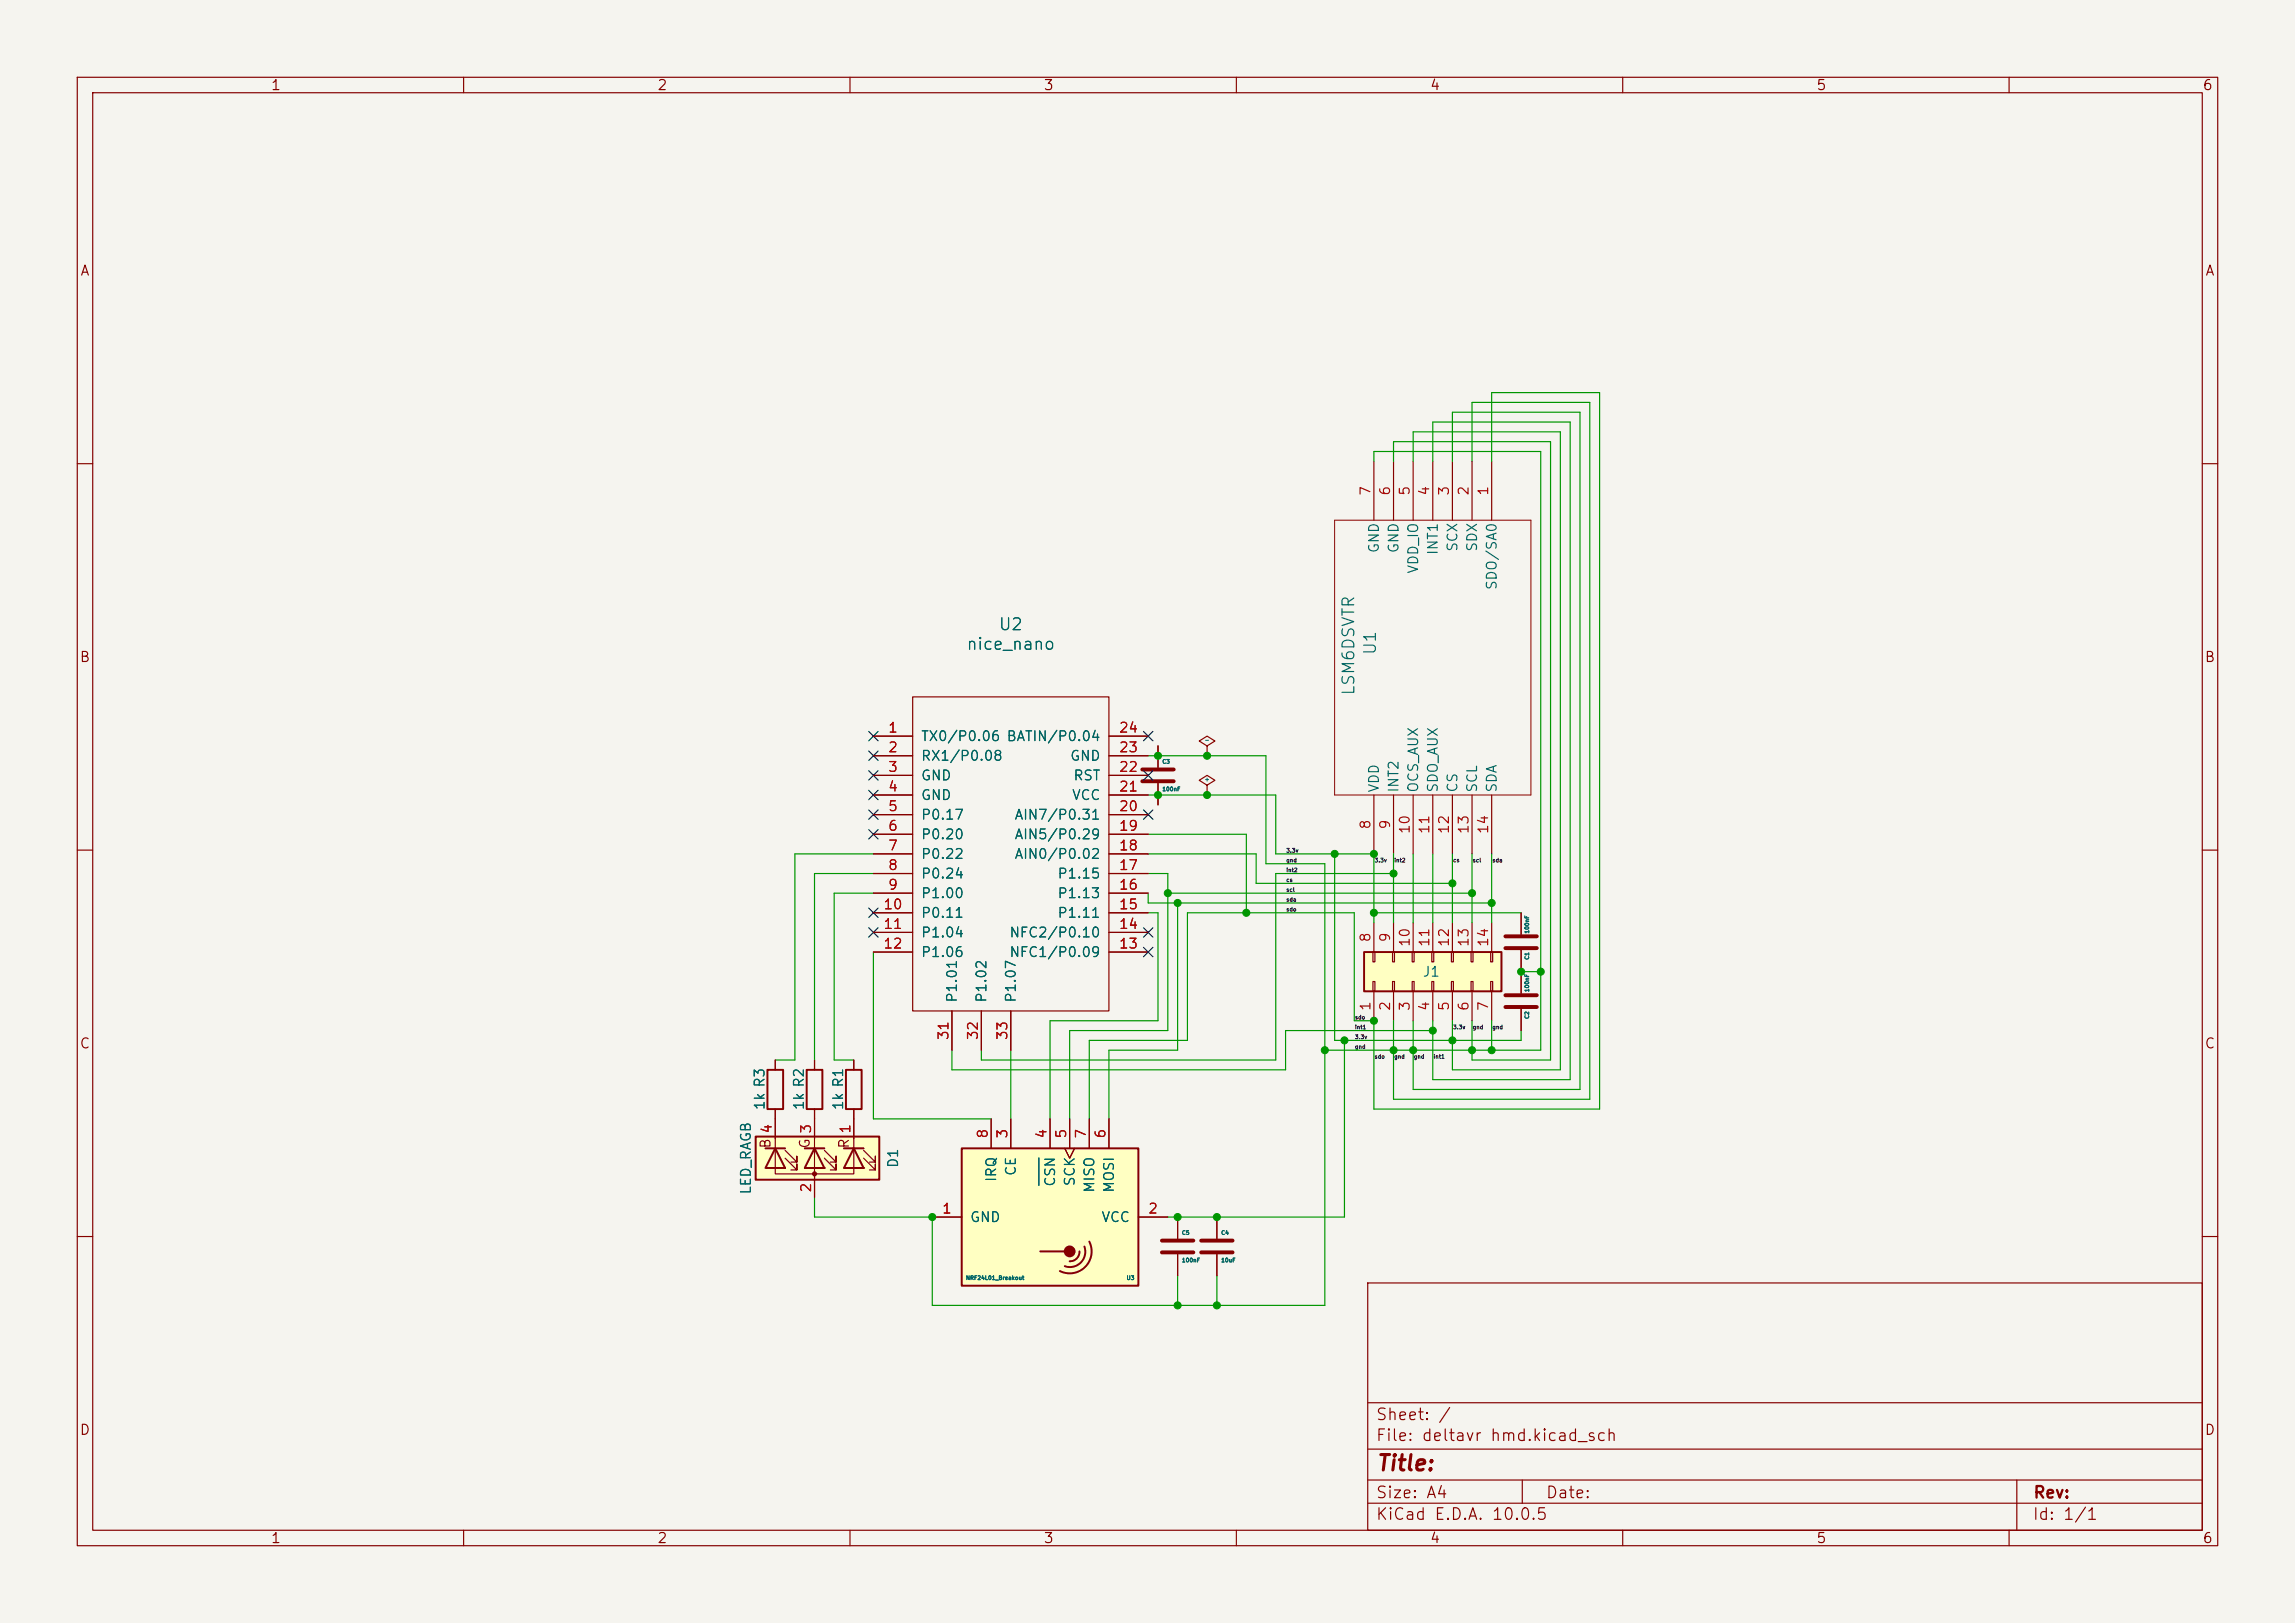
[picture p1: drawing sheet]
<svg xmlns="http://www.w3.org/2000/svg" width="297mm" height="210mm" viewBox="0 0 297 210" stroke-linecap="round" stroke-linejoin="round" font-family="sans-serif">
<defs><g id="words">
<text font-size="2" fill="#840000" x="178" y="190.8">Title:</text>
<g font-size="1.5" fill="#006464">
<text x="129.1" y="81.9">U2</text>
<text x="125" y="84.5">nice_nano</text>
<text x="178.4" y="84.9" transform="rotate(-90 178.4 84.9)">U1</text>
<text x="175.7" y="90.1" transform="rotate(-90 175.7 90.1)">LSM6DSVTR</text>
</g>
<g font-size="1.5" fill="#840000">
<text x="178" y="184.1">Sheet: /</text>
<text x="178" y="186.8">File: deltavr hmd.kicad_sch</text>
<text x="178" y="197">KiCad E.D.A. 10.0.5</text>
<text x="178" y="194.2">Size: A4</text>
<text x="200" y="194.2">Date:</text>
<text x="263" y="197">Id: 1/1</text>
<text x="263" y="194.2">Rev:</text>
</g>
<g font-size="1.3" fill="#840000">
<text x="35" y="12">1</text>
<text x="85" y="12">2</text>
<text x="135" y="12">3</text>
<text x="185" y="12">4</text>
<text x="235" y="12">5</text>
<text x="285" y="12">6</text>
<text x="10.3" y="36">A</text>
<text x="285.3" y="36">A</text>
<text x="10.2" y="86">B</text>
<text x="285.2" y="86">B</text>
<text x="10.2" y="136">C</text>
<text x="285.2" y="136">C</text>
<text x="100" y="148.7" transform="rotate(-90 100 148.7)">B</text>
<text x="105.1" y="148.7" transform="rotate(-90 105.1 148.7)">G</text>
<text x="110.2" y="148.7" transform="rotate(-90 110.2 148.7)">R</text>
<text x="10.2" y="186">D</text>
<text x="285.2" y="186">D</text>
<text x="35" y="200">1</text>
<text x="85" y="200">2</text>
<text x="135" y="200">3</text>
<text x="185" y="200">4</text>
<text x="235" y="200">5</text>
<text x="285" y="200">6</text>
</g>
<g font-size="1.3" fill="#a90000">
<text x="177.7" y="64.2" transform="rotate(-90 177.7 64.2)">7</text>
<text x="180.2" y="64.2" transform="rotate(-90 180.2 64.2)">6</text>
<text x="182.7" y="64.2" transform="rotate(-90 182.7 64.2)">5</text>
<text x="185.3" y="64.2" transform="rotate(-90 185.3 64.2)">4</text>
<text x="187.8" y="64.2" transform="rotate(-90 187.8 64.2)">3</text>
<text x="190.4" y="64.2" transform="rotate(-90 190.4 64.2)">2</text>
<text x="192.9" y="64.2" transform="rotate(-90 192.9 64.2)">1</text>
<text x="114.8" y="95.1">1</text>
<text x="144.7" y="95.1">24</text>
<text x="114.8" y="97.7">2</text>
<text x="114.8" y="100.2">3</text>
<text x="144.7" y="100.2">22</text>
<text x="144.7" y="97.7">23</text>
<text x="114.8" y="102.7">4</text>
<text x="114.8" y="105.3">5</text>
<text x="114.8" y="107.8">6</text>
<text x="144.7" y="107.8">19</text>
<text x="144.7" y="105.3">20</text>
<text x="144.7" y="102.7">21</text>
<text x="177.7" y="107.4" transform="rotate(-90 177.7 107.4)">8</text>
<text x="180.2" y="107.4" transform="rotate(-90 180.2 107.4)">9</text>
<text x="114.8" y="110.4">7</text>
<text x="114.8" y="112.9">8</text>
<text x="144.7" y="112.9">17</text>
<text x="144.7" y="110.4">18</text>
<text x="182.7" y="108" transform="rotate(-90 182.7 108)">10</text>
<text x="185.3" y="108" transform="rotate(-90 185.3 108)">11</text>
<text x="187.8" y="108" transform="rotate(-90 187.8 108)">12</text>
<text x="190.4" y="108" transform="rotate(-90 190.4 108)">13</text>
<text x="192.9" y="108" transform="rotate(-90 192.9 108)">14</text>
<text x="114.2" y="118">10</text>
<text x="114.8" y="115.4">9</text>
<text x="144.7" y="118">15</text>
<text x="144.7" y="115.4">16</text>
<text x="114.2" y="120.5">11</text>
<text x="114.2" y="123.1">12</text>
<text x="144.7" y="123.1">13</text>
<text x="144.7" y="120.5">14</text>
<text x="177.7" y="122" transform="rotate(-90 177.7 122)">8</text>
<text x="180.2" y="122" transform="rotate(-90 180.2 122)">9</text>
<text x="182.7" y="122.6" transform="rotate(-90 182.7 122.6)">10</text>
<text x="185.3" y="122.6" transform="rotate(-90 185.3 122.6)">11</text>
<text x="187.8" y="122.6" transform="rotate(-90 187.8 122.6)">12</text>
<text x="190.4" y="122.6" transform="rotate(-90 190.4 122.6)">13</text>
<text x="192.9" y="122.6" transform="rotate(-90 192.9 122.6)">14</text>
<text x="177.7" y="130.9" transform="rotate(-90 177.7 130.9)">1</text>
<text x="180.2" y="130.9" transform="rotate(-90 180.2 130.9)">2</text>
<text x="182.7" y="130.9" transform="rotate(-90 182.7 130.9)">3</text>
<text x="185.3" y="130.9" transform="rotate(-90 185.3 130.9)">4</text>
<text x="187.8" y="130.9" transform="rotate(-90 187.8 130.9)">5</text>
<text x="190.4" y="130.9" transform="rotate(-90 190.4 130.9)">6</text>
<text x="192.9" y="130.9" transform="rotate(-90 192.9 130.9)">7</text>
<text x="123.1" y="134.7" transform="rotate(-90 123.1 134.7)">31</text>
<text x="126.9" y="134.7" transform="rotate(-90 126.9 134.7)">32</text>
<text x="130.7" y="134.7" transform="rotate(-90 130.7 134.7)">33</text>
<text x="100.2" y="146.8" transform="rotate(-90 100.2 146.8)">4</text>
<text x="105.3" y="146.8" transform="rotate(-90 105.3 146.8)">3</text>
<text x="110.4" y="146.8" transform="rotate(-90 110.4 146.8)">1</text>
<text x="128.1" y="147.4" transform="rotate(-90 128.1 147.4)">8</text>
<text x="130.7" y="147.4" transform="rotate(-90 130.7 147.4)">3</text>
<text x="135.8" y="147.4" transform="rotate(-90 135.8 147.4)">4</text>
<text x="138.3" y="147.4" transform="rotate(-90 138.3 147.4)">5</text>
<text x="140.8" y="147.4" transform="rotate(-90 140.8 147.4)">7</text>
<text x="143.4" y="147.4" transform="rotate(-90 143.4 147.4)">6</text>
<text x="105.3" y="154.4" transform="rotate(-90 105.3 154.4)">2</text>
<text x="121.8" y="157.3">1</text>
<text x="148.5" y="157.3">2</text>
</g>
<g font-size="1.3" fill="#006464">
<text x="178.8" y="71.7" transform="rotate(-90 178.8 71.7)">GND</text>
<text x="181.3" y="71.7" transform="rotate(-90 181.3 71.7)">GND</text>
<text x="186.4" y="71.9" transform="rotate(-90 186.4 71.9)">INT1</text>
<text x="188.9" y="71.5" transform="rotate(-90 188.9 71.5)">SCX</text>
<text x="191.5" y="71.5" transform="rotate(-90 191.5 71.5)">SDX</text>
<text x="183.8" y="74.3" transform="rotate(-90 183.8 74.3)">VDD_IO</text>
<text x="194" y="76.4" transform="rotate(-90 194 76.4)">SDO/SA0</text>
<text x="119.1" y="96.2">TX0/P0.06 BATIN/P0.04</text>
<text x="119.1" y="98.8">RX1/P0.08</text>
<text x="119.1" y="101.3">GND</text>
<text x="138.4" y="98.8">GND</text>
<text x="138.8" y="101.3">RST</text>
<text x="119.1" y="103.8">GND</text>
<text x="119.1" y="106.4">P0.17</text>
<text x="131.2" y="106.4">AIN7/P0.31</text>
<text x="138.6" y="103.8">VCC</text>
<text x="178.8" y="102.6" transform="rotate(-90 178.8 102.6)">VDD</text>
<text x="181.3" y="102.6" transform="rotate(-90 181.3 102.6)">INT2</text>
<text x="183.8" y="102.6" transform="rotate(-90 183.8 102.6)">OCS_AUX</text>
<text x="186.4" y="102.6" transform="rotate(-90 186.4 102.6)">SDO_AUX</text>
<text x="188.9" y="102.6" transform="rotate(-90 188.9 102.6)">CS</text>
<text x="191.5" y="102.6" transform="rotate(-90 191.5 102.6)">SCL</text>
<text x="194" y="102.6" transform="rotate(-90 194 102.6)">SDA</text>
<text x="119.1" y="108.9">P0.20</text>
<text x="119.1" y="111.5">P0.22</text>
<text x="119.1" y="114">P0.24</text>
<text x="131.2" y="111.5">AIN0/P0.02</text>
<text x="131.2" y="108.9">AIN5/P0.29</text>
<text x="136.8" y="114">P1.15</text>
<text x="119.1" y="116.5">P1.00</text>
<text x="119.1" y="119.1">P0.11</text>
<text x="136.8" y="119.1">P1.11</text>
<text x="136.8" y="116.5">P1.13</text>
<text x="119.1" y="121.6">P1.04</text>
<text x="119.1" y="124.2">P1.06</text>
<text x="130.5" y="124.2">NFC1/P0.09</text>
<text x="130.5" y="121.6">NFC2/P0.10</text>
<text x="124.2" y="129.8" transform="rotate(-90 124.2 129.8)">P1.01</text>
<text x="128" y="129.8" transform="rotate(-90 128 129.8)">P1.02</text>
<text x="131.8" y="129.8" transform="rotate(-90 131.8 129.8)">P1.07</text>
<text x="184" y="126.7">J1</text>
<text x="99.3" y="143.7" transform="rotate(-90 99.3 143.7)">1k R3</text>
<text x="104.3" y="143.7" transform="rotate(-90 104.3 143.7)">1k R2</text>
<text x="109.4" y="143.7" transform="rotate(-90 109.4 143.7)">1k R1</text>
<text x="97.5" y="154.6" transform="rotate(-90 97.5 154.6)">LED_RAGB</text>
<text x="116.5" y="151.2" transform="rotate(-90 116.5 151.2)">D1</text>
<text x="129.2" y="153" transform="rotate(-90 129.2 153)">IRQ</text>
<text x="131.8" y="152.3" transform="rotate(-90 131.8 152.3)">CE</text>
<text x="136.9" y="153.6" transform="rotate(-90 136.9 153.6)">CSN</text>
<text x="139.4" y="153.6" transform="rotate(-90 139.4 153.6)">SCK</text>
<text x="141.9" y="154.4" transform="rotate(-90 141.9 154.4)">MISO</text>
<text x="144.5" y="154.4" transform="rotate(-90 144.5 154.4)">MOSI</text>
<text x="125.4" y="158.4">GND</text>
<text x="142.4" y="158.4">VCC</text>
</g>
<g font-size=".5" fill="#006464">
<text x="150.4" y="98.9">C3</text>
<text x="155.8" y="96.1">-</text>
<text x="155.8" y="101.2">+</text>
<text x="150.4" y="102.5">100nF</text>
<text x="198" y="124.2" transform="rotate(-90 198 124.2)">C1</text>
<text x="198" y="120.9" transform="rotate(-90 198 120.9)">100nF</text>
<text x="198" y="131.9" transform="rotate(-90 198 131.9)">C2</text>
<text x="198" y="128.4" transform="rotate(-90 198 128.4)">100nF</text>
<text x="152.9" y="159.9">C5</text>
<text x="158" y="159.9">C4</text>
<text x="125" y="165.7">NRF24L01_Breakout</text>
<text x="145.7" y="165.7">U3</text>
<text x="152.9" y="163.5">100nF</text>
<text x="158" y="163.5">10uF</text>
</g>
<g font-size=".5" fill="#0f0f0f">
<text x="166.4" y="110.4">3.3v</text>
<text x="166.4" y="113">int2</text>
<text x="166.4" y="111.7">gnd</text>
<text x="177.8" y="111.7">3.3v</text>
<text x="180.4" y="111.7">int2</text>
<text x="188" y="111.7">cs</text>
<text x="190.5" y="111.7">scl</text>
<text x="193.1" y="111.7">sda</text>
<text x="166.4" y="115.5">scl</text>
<text x="166.4" y="118.1">sdo</text>
<text x="166.4" y="116.8">sda</text>
<text x="166.4" y="114.2">cs</text>
<text x="175.3" y="134.6">3.3v</text>
<text x="175.3" y="132">sdo</text>
<text x="175.3" y="135.8">gnd</text>
<text x="175.3" y="133.3">int1</text>
<text x="177.8" y="137.1">sdo</text>
<text x="180.4" y="137.1">gnd</text>
<text x="182.9" y="137.1">gnd</text>
<text x="185.5" y="137.1">int1</text>
<text x="188" y="133.3">3.3v</text>
<text x="190.5" y="133.3">gnd</text>
<text x="193.1" y="133.3">gnd</text>
</g>
</g></defs>
<path d="M0 0h297v210h-297z" fill="#f5f4ef" stroke="#f5f4ef" stroke-width=".13"/>
<g fill="none" stroke="#840000" stroke-width=".15">
<path d="M10 10h277v190h-277zM12 12h273v186h-273zM60 10v2M110 10v2M160 10v2M210 10v2M260 10v2M10 60h2M285 60h2M10 110h2M285 110h2M10 160h2"/>
<path d="M177 166h108v32h-108zM285 160h2M60 198v2M110 198v2M160 198v2M177 194.5h108M177 191.5h108M177 187.5h108M177 181.5h108M197 191.5v3M210 198v2M260 198v2"/>
<path d="M261 191.5v6.5"/>
</g>
<path d="M124.5 148.6h22.8v17.8h-22.8z" fill="#ffffc2"/>
<path d="M124.5 148.6h22.8v17.8h-22.8zM134.6 161.9h3.2M139.7 161.9a1.23 1.23 0 0 1-1.3 1.3M140.3 161.3a1.99 1.99 0 0 1-.4 2.1 1.99 1.99 0 0 1-2.1 .4M141 160.7a2.84 2.84 0 0 1-.6 3.2 2.84 2.84 0 0 1-3.2 .6" fill="none" stroke="#840000" stroke-width=".25"/>
<circle cx="138.4" cy="161.9" r=".63" fill="#840000" stroke="#840000" stroke-width=".25"/>
<path d="M120.6 157.5h3.9M128.3 144.8v3.8M130.8 144.8v3.8M135.9 144.8v3.8M137.8 148.6l.6 1.3 .7-1.3M138.4 144.8v3.8M141 144.8v3.8M143.5 144.8v3.8M147.3 157.5h3.8" fill="none" stroke="#840000" stroke-width=".15"/>
<path d="M134.4 149.8v3.6" fill="none" stroke="#006464" stroke-width=".15"/>
<path d="M97.8 147.1h16v5.6h-16z" fill="#ffffc2"/>
<path d="M97.8 147.1h16v5.6h-16zM99.1 148.6h2.5M100.3 148.6l1.3 2.5h-2.5zM104.1 148.6h2.6M105.4 148.6l1.3 2.5h-2.6zM109.2 148.6h2.6M110.5 148.6l1.3 2.5h-2.6z" fill="none" stroke="#840000" stroke-width=".25"/>
<g fill="none" stroke="#840000" stroke-width=".15">
<path d="M177.8 59.7v7.6M180.3 59.7v7.6M182.9 59.7v7.6M185.4 59.7v7.6M188 59.7v7.6M190.5 59.7v7.6M193 59.7v7.6M149.9 96.5v2.8M156.2 96.5l1-.6-1-.6-1 .6 1 .6v1.3M156.2 97.8h.1M149.9 101.3v2.8M177.8 102.9v7.6"/>
<path d="M180.3 102.9v7.6M182.9 102.9v7.6M185.4 102.9v7.6M188 102.9v7.6M190.5 102.9v7.6M193 102.9v7.6M196.8 118.1v2.8M196.8 122.9v2.8M100.3 144.8v7.1h10.2v-7.1M101.6 148.8l1.5 1.6v-.8v.8h-.7M101.6 149.9l1.5 1.5v-.8v.8h-.7M104.1 148.6h2.6"/>
<path d="M104.1 151.1h2.6zM105.4 144.8v10.1M106.7 148.8l1.5 1.6v-.8v.8h-.8M106.7 149.9l1.5 1.5v-.8v.8h-.8M106.7 151.1h.1M109.2 148.6h2.6M109.2 151.1h2.6zM111.8 148.8l1.5 1.6v-.8v.8h-.8M111.8 149.9l1.5 1.5v-.8v.8h-.8M111.8 151.1h.1"/>
</g>
<circle cx="105.4" cy="151.9" r=".25" fill="#840000" stroke="#840000" stroke-width=".15"/>
<path d="M147.8 99.6h4.1M147.8 101.1h4.1M194.8 122.7h4.1M194.8 121.2h4.1" fill="none" stroke="#840000" stroke-width=".51"/>
<path d="M172.7 67.3h25.4v35.6h-25.4z" fill="none" stroke="#840000" stroke-width=".13"/>
<path d="M176.5 123.2h17.8v5.1h-17.8z" fill="#ffffc2"/>
<path d="M99.3 138.4h2v5.1h-2zM104.4 138.4h2v5.1h-2zM109.5 138.4h2v5.1h-2zM176.5 123.2h17.8v5.1h-17.8z" fill="none" stroke="#840000" stroke-width=".25"/>
<g fill="none" stroke="#840000" stroke-width=".15">
<path d="M113 95.3h5.1M113 97.8h5.1M118.1 90.2h25.4v40.6h-25.4zM143.5 95.3h5.1M143.5 97.8h5.1M149.9 96.5v2.8M113 100.3h5.1M113 102.9h5.1M113 105.4h5.1M113 108h5.1M113 110.5h5.1M113 113h5.1"/>
<path d="M113 115.6h5.1M113 118.1h5.1M143.5 100.3h5.1M143.5 102.9h5.1M143.5 105.4h5.1M143.5 108h5.1M143.5 110.5h5.1M143.5 113h5.1M143.5 115.6h5.1M143.5 118.1h5.1M149.9 101.3v2.8M156.2 101.6l1-.6-1-.7-1 .7 1 .6v1.3"/>
<path d="M156.2 102.9h.1M177.8 119.4v3.8M180.3 119.4v3.8M182.9 119.4v3.8M185.4 119.4v3.8M188 119.4v3.8M190.5 119.4v3.8M193 119.4v3.8M196.8 118.1v2.8M100.3 137.2v1.2M105.4 137.2v1.2M110.5 137.2v1.2"/>
<path d="M113 120.7h5.1M113 123.2h5.1M123.2 130.8v5.1M127 130.8v5.1M130.8 130.8v5.1M143.5 120.7h5.1M143.5 123.2h5.1M177.7 127h.2v1.3h-.2zM177.7 123.2h.2v1.3h-.2zM177.8 128.3v3.8M180.2 127h.3v1.3h-.3zM180.2 123.2h.3v1.3h-.3z"/>
<path d="M180.3 128.3v3.8M182.8 127h.2v1.3h-.2zM182.8 123.2h.2v1.3h-.2zM182.9 128.3v3.8M185.3 127h.2v1.3h-.2zM185.3 123.2h.2v1.3h-.2zM185.4 128.3v3.8M187.8 127h.3v1.3h-.3zM187.8 123.2h.3v1.3h-.3zM188 128.3v3.8M190.4 127h.2v1.3h-.2zM190.4 123.2h.2v1.3h-.2z"/>
<path d="M190.5 128.3v3.8M192.9 127h.3v1.3h-.3zM192.9 123.2h.3v1.3h-.3zM193 128.3v3.8M196.8 122.9v5.6M196.8 130.6v2.8M100.3 143.5v3.8M105.4 143.5v3.8M105.4 152.4v2.5M110.5 143.5v3.8M120.6 157.5h3.9M128.3 144.8v3.8"/>
<path d="M130.8 144.8v3.8M135.9 144.8v3.8M137.8 148.6l.6 1.3 .7-1.3M138.4 144.8v3.8M141 144.8v3.8M143.5 144.8v3.8M147.3 157.5h3.8M152.4 157.5v2.8M157.5 157.5v2.8M152.4 162.3v2.8M157.5 162.3v2.8"/>
</g>
<path d="M194.8 130.3h4.1M194.8 128.8h4.1M150.4 162.1h4M150.4 160.5h4M155.4 162.1h4.1M155.4 160.5h4.1" fill="none" stroke="#840000" stroke-width=".51"/>
<g fill="none" stroke="#009600" stroke-width=".15">
<path d="M177.8 59.7v-1.3h21.6v77.5h-28M180.3 59.7v-2.5h20.4v80h-10.2v-5.1M182.9 59.7v-3.8h19v82.5h-13.9v-6.3M185.4 59.7v-5.1h17.8v85.1h-17.8v-7.6M188 59.7v-6.4h16.5v87.7h-21.6v-8.9M190.5 59.7v-7.6h15.2v90.1h-25.4v-10.1M193 59.7v-8.9h14v92.7h-29.2v-11.4h-2.5v-14h-21.6v16.5h-12.7v10.2M148.6 97.8h15.2v14h7.6v57.1h-50.8v-11.4h-15.2v-2.6M149.9 96.5v1.3M113 113h-7.6v24.2M113 110.5h-10.1v26.7h-2.6M113 115.6h-5.1v21.6h2.6"/>
<path d="M148.6 102.9h16.5v7.6h12.7v8.9M148.6 118.1h1.3v14h-14v12.7M148.6 108h12.7v10.1M148.6 113h2.5v20.4h-12.7v11.4M148.6 115.6v1.2h44.4M148.6 110.5h14v3.8h25.4M149.9 102.9v1.2M151.1 115.6h39.4M152.4 116.8v19.1h-8.9v8.9M172.7 110.5v24.1h24.1v-1.2M177.8 118.1h19M180.3 113h-15.2v24.2h-38.1v-1.3"/>
<path d="M180.3 110.5v8.9M182.9 110.5v8.9M185.4 110.5v8.9M188 110.5v8.9M190.5 110.5v8.9M193 110.5v8.9M113 123.2v21.6h15.3M130.8 135.9v8.9M174 134.6v22.9h-22.9M185.4 133.4h-19v5h-43.2v-2.5M193 132.1v3.8M196.8 125.7h2.6"/>
<path d="M152.4 165.1v3.8M157.5 165.1v3.8"/>
</g>
<g fill="none" stroke="#000084" stroke-width=".15">
<path d="M112.4 99.7l1.2 1.2M112.4 97.2l1.2 1.2M112.4 94.6l1.2 1.3M113.6 99.7l-1.2 1.2M113.6 97.2l-1.2 1.2M113.6 94.6l-1.2 1.3M148 94.6l1.2 1.3M148 99.7l1.2 1.2M149.2 94.6l-1.2 1.3M149.2 99.7l-1.2 1.2M112.4 107.3l1.2 1.3M112.4 104.8l1.2 1.2"/>
<path d="M112.4 102.3l1.2 1.2M112.4 117.5l1.2 1.2M113.6 107.3l-1.2 1.3M113.6 104.8l-1.2 1.2M113.6 102.3l-1.2 1.2M113.6 117.5l-1.2 1.2M148 104.8l1.2 1.2M149.2 104.8l-1.2 1.2M112.4 120l1.2 1.3M113.6 120l-1.2 1.3M148 122.6l1.2 1.2M148 120l1.2 1.3"/>
<path d="M149.2 122.6l-1.2 1.2M149.2 120l-1.2 1.3"/>
</g>
<path d="M134.4 149.8v3.6" fill="none" stroke="#006464" stroke-width=".15"/>
<g fill="#009600" stroke="#009600" stroke-width=".13">
<circle cx="120.6" cy="157.5" r=".46"/>
<circle cx="152.4" cy="157.5" r=".46"/>
<circle cx="180.3" cy="113" r=".46"/>
<circle cx="177.8" cy="118.1" r=".46"/>
<circle cx="193" cy="116.8" r=".46"/>
<circle cx="190.5" cy="115.6" r=".46"/>
<circle cx="188" cy="114.3" r=".46"/>
<circle cx="149.9" cy="97.8" r=".46"/>
<circle cx="149.9" cy="102.9" r=".46"/>
<circle cx="152.4" cy="116.8" r=".46"/>
<circle cx="156.2" cy="102.9" r=".46"/>
<circle cx="156.2" cy="97.8" r=".46"/>
<circle cx="185.4" cy="133.4" r=".46"/>
<circle cx="188" cy="134.6" r=".46"/>
<circle cx="182.9" cy="135.9" r=".46"/>
<circle cx="180.3" cy="135.9" r=".46"/>
<circle cx="177.8" cy="132.1" r=".46"/>
<circle cx="199.4" cy="125.7" r=".46"/>
<circle cx="196.8" cy="125.7" r=".46"/>
<circle cx="190.5" cy="135.9" r=".46"/>
<circle cx="193" cy="135.9" r=".46"/>
<circle cx="157.5" cy="168.9" r=".46"/>
<circle cx="157.5" cy="157.5" r=".46"/>
<circle cx="152.4" cy="168.9" r=".46"/>
<circle cx="151.1" cy="115.6" r=".46"/>
<circle cx="171.4" cy="135.9" r=".46"/>
<circle cx="174" cy="134.6" r=".46"/>
<circle cx="172.7" cy="110.5" r=".46"/>
<circle cx="177.8" cy="110.5" r=".46"/>
<circle cx="161.3" cy="118.1" r=".46"/>
</g>
<use href="#words"/>
</svg>
